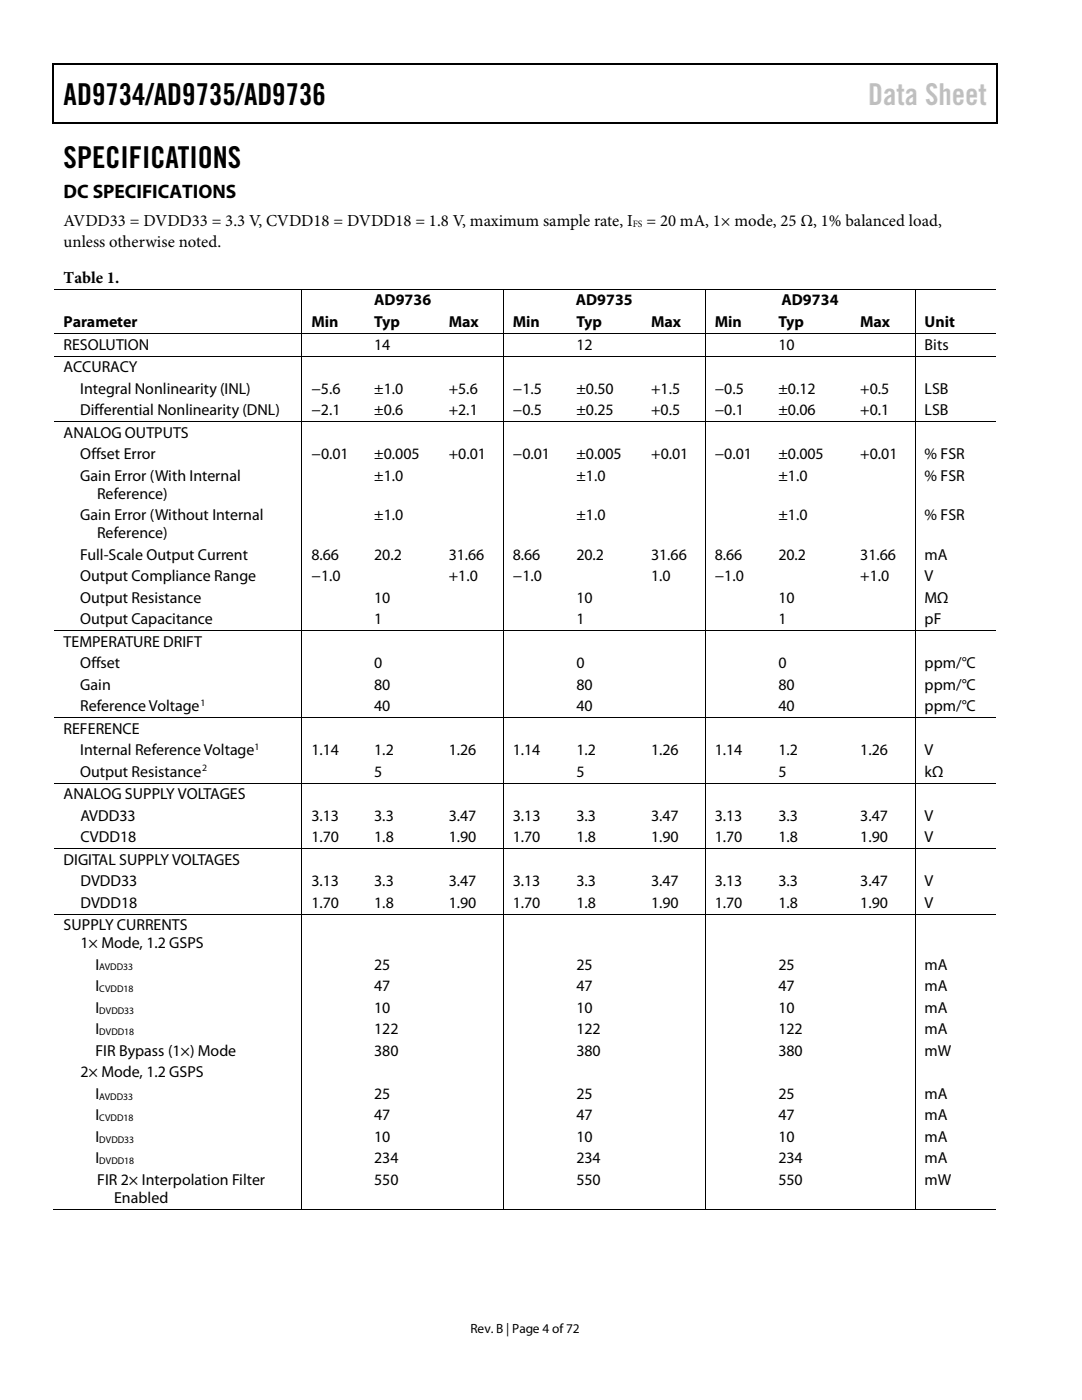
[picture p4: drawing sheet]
<svg xmlns="http://www.w3.org/2000/svg" width="216mm" height="279mm" viewBox="0 0 216 279" stroke-linecap="round" stroke-linejoin="round" font-family="sans-serif">
<defs><g id="words">
<g font-size="6">
<text x="12.7" y="20.9">AD9734/AD9735/AD9736</text>
<text x="12.7" y="33.6">SPECIFICATIONS</text>
</g>
<text font-size="6" fill="#c1c1c1" x="173.2" y="20.9">Data Sheet</text>
<text font-size="3.9" x="12.7" y="39.6">DC SPECIFICATIONS</text>
<g font-size="3.3">
<text x="12.7" y="45">AVDD33 = DVDD33 = 3.3 V, CVDD18 = DVDD18 = 1.8 V, maximum sample rate, I</text>
<text x="129" y="45">= 20 mA, 1× mode, 25 Ω, 1% balanced load,</text>
<text x="12.7" y="49.3">unless otherwise noted.</text>
<text x="12.7" y="56.4">Table 1.</text>
</g>
<g font-size="3.2">
<text x="12.7" y="65.3">Parameter</text>
<text x="62.1" y="65.3">Min</text>
<text x="74.7" y="61">AD9736</text>
<text x="74.7" y="65.3">Typ</text>
<text x="89.5" y="65.3">Max</text>
<text x="102.3" y="65.3">Min</text>
<text x="114.9" y="61">AD9735</text>
<text x="115" y="65.3">Typ</text>
<text x="129.9" y="65.3">Max</text>
<text x="142.6" y="65.3">Min</text>
<text x="155.3" y="65.3">Typ</text>
<text x="156" y="61">AD9734</text>
<text x="171.7" y="65.3">Max</text>
<text x="184.5" y="65.3">Unit</text>
<text x="12.7" y="69.8">RESOLUTION</text>
<text x="74.7" y="69.8">14</text>
<text x="115" y="69.8">12</text>
<text x="155.3" y="69.8">10</text>
<text x="184.5" y="69.8">Bits</text>
<text x="12.7" y="74.3">ACCURACY</text>
<text x="16" y="78.6">Integral Nonlinearity (INL)</text>
<text x="16" y="82.9">Differential Nonlinearity (DNL)</text>
<text x="62.1" y="78.6">−5.6</text>
<text x="62.1" y="82.9">−2.1</text>
<text x="74.7" y="78.6">±1.0</text>
<text x="74.7" y="82.9">±0.6</text>
<text x="89.5" y="78.6">+5.6</text>
<text x="89.5" y="82.9">+2.1</text>
<text x="102.3" y="78.6">−1.5</text>
<text x="102.3" y="82.9">−0.5</text>
<text x="115" y="78.6">±0.50</text>
<text x="115" y="82.9">±0.25</text>
<text x="129.9" y="78.6">+1.5</text>
<text x="129.9" y="82.9">+0.5</text>
<text x="142.6" y="78.6">−0.5</text>
<text x="142.6" y="82.9">−0.1</text>
<text x="155.3" y="78.6">±0.12</text>
<text x="155.3" y="82.9">±0.06</text>
<text x="171.7" y="78.6">+0.5</text>
<text x="171.7" y="82.9">+0.1</text>
<text x="184.5" y="78.6">LSB</text>
<text x="184.5" y="82.9">LSB</text>
<text x="12.7" y="87.3">ANALOG OUTPUTS</text>
<text x="16" y="91.7">Offset Error</text>
<text x="16" y="95.9">Gain Error (With Internal</text>
<text x="62.1" y="91.7">−0.01</text>
<text x="74.7" y="95.9">±1.0</text>
<text x="74.7" y="91.7">±0.005</text>
<text x="89.5" y="91.7">+0.01</text>
<text x="102.3" y="91.7">−0.01</text>
<text x="115" y="95.9">±1.0</text>
<text x="115" y="91.7">±0.005</text>
<text x="129.9" y="91.7">+0.01</text>
<text x="142.6" y="91.7">−0.01</text>
<text x="155.3" y="95.9">±1.0</text>
<text x="155.3" y="91.7">±0.005</text>
<text x="171.7" y="91.7">+0.01</text>
<text x="184.5" y="95.9">% FSR</text>
<text x="184.5" y="91.7">% FSR</text>
<text x="19.4" y="99.5">Reference)</text>
<text x="16" y="103.8">Gain Error (Without Internal</text>
<text x="19.4" y="107.4">Reference)</text>
<text x="74.7" y="103.8">±1.0</text>
<text x="115" y="103.8">±1.0</text>
<text x="155.3" y="103.8">±1.0</text>
<text x="184.5" y="103.8">% FSR</text>
<text x="16" y="111.7">Full-Scale Output Current</text>
<text x="62.1" y="111.7">8.66</text>
<text x="74.7" y="111.7">20.2</text>
<text x="89.5" y="111.7">31.66</text>
<text x="102.3" y="111.7">8.66</text>
<text x="115" y="111.7">20.2</text>
<text x="129.9" y="111.7">31.66</text>
<text x="142.6" y="111.7">8.66</text>
<text x="155.3" y="111.7">20.2</text>
<text x="171.7" y="111.7">31.66</text>
<text x="184.5" y="111.7">mA</text>
<text x="16" y="116">Output Compliance Range</text>
<text x="62.1" y="116">−1.0</text>
<text x="89.5" y="116">+1.0</text>
<text x="102.3" y="116">−1.0</text>
<text x="129.9" y="116">1.0</text>
<text x="142.6" y="116">−1.0</text>
<text x="171.7" y="116">+1.0</text>
<text x="184.5" y="116">V</text>
<text x="16" y="120.3">Output Resistance</text>
<text x="16" y="124.6">Output Capacitance</text>
<text x="74.7" y="120.3">10</text>
<text x="74.7" y="124.6">1</text>
<text x="115" y="120.3">10</text>
<text x="115" y="124.6">1</text>
<text x="155.3" y="120.3">10</text>
<text x="155.3" y="124.6">1</text>
<text x="184.5" y="124.6">pF</text>
<text x="184.5" y="120.3">MΩ</text>
<text x="12.7" y="129.1">TEMPERATURE DRIFT</text>
<text x="16" y="133.4">Offset</text>
<text x="16" y="137.7">Gain</text>
<text x="74.7" y="133.4">0</text>
<text x="74.7" y="137.7">80</text>
<text x="115" y="133.4">0</text>
<text x="115" y="137.7">80</text>
<text x="155.3" y="133.4">0</text>
<text x="155.3" y="137.7">80</text>
<text x="184.5" y="133.4">ppm/°C</text>
<text x="184.5" y="137.7">ppm/°C</text>
<text x="16" y="142">Reference Voltage</text>
<text x="74.7" y="142">40</text>
<text x="115" y="142">40</text>
<text x="155.3" y="142">40</text>
<text x="184.5" y="142">ppm/°C</text>
<text x="12.7" y="146.4">REFERENCE</text>
<text x="16" y="150.7">Internal Reference Voltage</text>
<text x="16" y="155">Output Resistance</text>
<text x="62.1" y="150.7">1.14</text>
<text x="74.7" y="150.7">1.2</text>
<text x="74.7" y="155">5</text>
<text x="89.5" y="150.7">1.26</text>
<text x="102.3" y="150.7">1.14</text>
<text x="115" y="150.7">1.2</text>
<text x="115" y="155">5</text>
<text x="129.9" y="150.7">1.26</text>
<text x="142.6" y="150.7">1.14</text>
<text x="155.3" y="150.7">1.2</text>
<text x="155.3" y="155">5</text>
<text x="171.7" y="150.7">1.26</text>
<text x="184.5" y="150.7">V</text>
<text x="184.5" y="155">kΩ</text>
<text x="12.7" y="159.5">ANALOG SUPPLY VOLTAGES</text>
<text x="16" y="163.8">AVDD33</text>
<text x="62.1" y="163.8">3.13</text>
<text x="74.7" y="163.8">3.3</text>
<text x="89.5" y="163.8">3.47</text>
<text x="102.3" y="163.8">3.13</text>
<text x="115" y="163.8">3.3</text>
<text x="129.9" y="163.8">3.47</text>
<text x="142.6" y="163.8">3.13</text>
<text x="155.3" y="163.8">3.3</text>
<text x="171.7" y="163.8">3.47</text>
<text x="184.5" y="163.8">V</text>
<text x="12.7" y="172.6">DIGITAL SUPPLY VOLTAGES</text>
<text x="16" y="168.1">CVDD18</text>
<text x="62.1" y="168.1">1.70</text>
<text x="74.7" y="168.1">1.8</text>
<text x="89.5" y="168.1">1.90</text>
<text x="102.3" y="168.1">1.70</text>
<text x="115" y="168.1">1.8</text>
<text x="129.9" y="168.1">1.90</text>
<text x="142.6" y="168.1">1.70</text>
<text x="155.3" y="168.1">1.8</text>
<text x="171.7" y="168.1">1.90</text>
<text x="184.5" y="168.1">V</text>
<text x="16" y="176.9">DVDD33</text>
<text x="62.1" y="176.9">3.13</text>
<text x="74.7" y="176.9">3.3</text>
<text x="89.5" y="176.9">3.47</text>
<text x="102.3" y="176.9">3.13</text>
<text x="115" y="176.9">3.3</text>
<text x="129.9" y="176.9">3.47</text>
<text x="142.6" y="176.9">3.13</text>
<text x="155.3" y="176.9">3.3</text>
<text x="171.7" y="176.9">3.47</text>
<text x="184.5" y="176.9">V</text>
<text x="12.7" y="185.6">SUPPLY CURRENTS</text>
<text x="16" y="181.1">DVDD18</text>
<text x="62.1" y="181.1">1.70</text>
<text x="74.7" y="181.1">1.8</text>
<text x="89.5" y="181.1">1.90</text>
<text x="102.3" y="181.1">1.70</text>
<text x="115" y="181.1">1.8</text>
<text x="129.9" y="181.1">1.90</text>
<text x="142.6" y="181.1">1.70</text>
<text x="155.3" y="181.1">1.8</text>
<text x="171.7" y="181.1">1.90</text>
<text x="184.5" y="181.1">V</text>
<text x="16" y="189.2">1× Mode, 1.2 GSPS</text>
<text x="19" y="193.5">I</text>
<text x="19" y="197.8">I</text>
<text x="74.7" y="193.5">25</text>
<text x="74.7" y="197.8">47</text>
<text x="115" y="193.5">25</text>
<text x="115" y="197.8">47</text>
<text x="155.3" y="193.5">25</text>
<text x="155.3" y="197.8">47</text>
<text x="184.5" y="193.5">mA</text>
<text x="184.5" y="197.8">mA</text>
<text x="19" y="202.1">I</text>
<text x="74.7" y="202.1">10</text>
<text x="115" y="202.1">10</text>
<text x="155.3" y="202.1">10</text>
<text x="184.5" y="202.1">mA</text>
<text x="19" y="206.4">I</text>
<text x="74.7" y="206.4">122</text>
<text x="115" y="206.4">122</text>
<text x="155.3" y="206.4">122</text>
<text x="184.5" y="206.4">mA</text>
<text x="16" y="215">2× Mode, 1.2 GSPS</text>
<text x="19" y="210.7">FIR Bypass (1×) Mode</text>
<text x="74.7" y="210.7">380</text>
<text x="115" y="210.7">380</text>
<text x="155.3" y="210.7">380</text>
<text x="184.5" y="210.7">mW</text>
<text x="19" y="219.3">I</text>
<text x="74.7" y="219.3">25</text>
<text x="115" y="219.3">25</text>
<text x="155.3" y="219.3">25</text>
<text x="184.5" y="219.3">mA</text>
<text x="19" y="223.6">I</text>
<text x="19" y="227.9">I</text>
<text x="74.7" y="227.9">10</text>
<text x="74.7" y="223.6">47</text>
<text x="115" y="223.6">47</text>
<text x="115" y="227.9">10</text>
<text x="155.3" y="227.9">10</text>
<text x="155.3" y="223.6">47</text>
<text x="184.5" y="227.9">mA</text>
<text x="184.5" y="223.6">mA</text>
<text x="19" y="232.2">I</text>
<text x="74.7" y="232.2">234</text>
<text x="115" y="232.2">234</text>
<text x="155.3" y="232.2">234</text>
<text x="184.5" y="232.2">mA</text>
<text x="19.4" y="236.5">FIR 2× Interpolation Filter</text>
<text x="74.7" y="236.5">550</text>
<text x="115" y="236.5">550</text>
<text x="155.3" y="236.5">550</text>
<text x="184.5" y="236.5">mW</text>
<text x="22.8" y="240.1">Enabled</text>
</g>
<text font-size="2.7" x="93.9" y="266">Rev. B | Page 4 of72</text>
<g font-size="1.9">
<text x="126.3" y="45.2">FS</text>
<text x="40" y="140.9">1</text>
<text x="50.8" y="149.7">1</text>
<text x="40.3" y="154">2</text>
<text x="19.8" y="193.7">AVDD33</text>
<text x="19.8" y="198">CVDD18</text>
<text x="19.8" y="202.3">DVDD33</text>
<text x="19.8" y="206.6">DVDD18</text>
<text x="19.8" y="219.5">AVDD33</text>
<text x="19.8" y="223.8">CVDD18</text>
<text x="19.8" y="228">DVDD33</text>
<text x="19.8" y="232.4">DVDD18</text>
</g>
</g></defs>
<g fill="#000">
<path d="M10.5 12.7h.3v1h-.3zM10.5 12.7h.3v.3h-.3zM133.3 12.7h.3v.3h-.3zM198.8 12.7h.2v1h-.2zM198.8 12.7h.2v.3h-.2zM10.5 24.4h.3v.2h-.3zM133.1 24.4h.2v.2h-.2zM198.8 24.4h.2v.2h-.2zM60.2 57.6h.1v.2h-.1zM100.4 57.6h.1v.2h-.1zM140.6 57.6h.2v.2h-.2zM182.5 57.6h.2v.2h-.2z"/>
<path d="M60.2 66.5h.1v.2h-.1zM60.2 71h.1v.2h-.1zM72.8 66.5h.1v.2h-.1zM72.8 71h.1v.2h-.1zM87.6 66.5h.2v.2h-.2zM87.6 71h.2v.2h-.2zM100.4 66.5h.1v.2h-.1zM100.4 71h.1v.2h-.1zM113.2 66.5h.1v.2h-.1zM113.2 71h.1v.2h-.1zM128 66.5h.2v.2h-.2zM128 71h.2v.2h-.2z"/>
<path d="M140.6 66.5h.2v.2h-.2zM140.6 71h.2v.2h-.2zM153.4 66.5h.2v.2h-.2zM153.4 71h.2v.2h-.2zM169.8 66.5h.1v.2h-.1zM169.8 71h.1v.2h-.1zM182.5 66.5h.2v.2h-.2zM182.5 71h.2v.2h-.2zM60.2 84h.1v.2h-.1zM72.8 84h.1v.2h-.1zM87.6 84h.2v.2h-.2zM100.4 84h.1v.2h-.1z"/>
<path d="M113.2 84h.1v.2h-.1zM128 84h.2v.2h-.2zM140.6 84h.2v.2h-.2zM153.4 84h.2v.2h-.2zM169.8 84h.1v.2h-.1zM182.5 84h.2v.2h-.2zM60.2 125.8h.1v.1h-.1zM72.8 125.8h.1v.1h-.1zM87.6 125.8h.2v.1h-.2zM100.4 125.8h.1v.1h-.1zM113.2 125.8h.1v.1h-.1zM128 125.8h.2v.1h-.2z"/>
<path d="M140.6 125.8h.2v.1h-.2zM153.4 125.8h.2v.1h-.2zM169.8 125.8h.1v.1h-.1zM182.5 125.8h.2v.1h-.2zM60.2 143.1h.1v.2h-.1zM60.2 156.2h.1v.2h-.1zM72.8 143.1h.1v.2h-.1zM72.8 156.2h.1v.2h-.1zM87.6 143.1h.2v.2h-.2zM87.6 156.2h.2v.2h-.2zM100.4 143.1h.1v.2h-.1zM100.4 156.2h.1v.2h-.1z"/>
<path d="M113.2 143.1h.1v.2h-.1zM113.2 156.2h.1v.2h-.1zM128 143.1h.2v.2h-.2zM128 156.2h.2v.2h-.2zM140.6 143.1h.2v.2h-.2zM140.6 156.2h.2v.2h-.2zM153.4 143.1h.2v.2h-.2zM153.4 156.2h.2v.2h-.2zM169.8 143.1h.1v.2h-.1zM169.8 156.2h.1v.2h-.1zM182.5 143.1h.2v.2h-.2zM182.5 156.2h.2v.2h-.2z"/>
<path d="M60.2 169.2h.1v.2h-.1zM72.8 169.2h.1v.2h-.1zM87.6 169.2h.2v.2h-.2zM100.4 169.2h.1v.2h-.1zM113.2 169.2h.1v.2h-.1zM128 169.2h.2v.2h-.2zM140.6 169.2h.2v.2h-.2zM153.4 169.2h.2v.2h-.2zM169.8 169.2h.1v.2h-.1zM182.5 169.2h.2v.2h-.2zM60.2 182.3h.1v.2h-.1zM72.8 182.3h.1v.2h-.1z"/>
<path d="M87.6 182.3h.2v.2h-.2zM100.4 182.3h.1v.2h-.1zM113.2 182.3h.1v.2h-.1zM128 182.3h.2v.2h-.2zM140.6 182.3h.2v.2h-.2zM153.4 182.3h.2v.2h-.2zM169.8 182.3h.1v.2h-.1zM182.5 182.3h.2v.2h-.2zM60.2 241.3h.1v.1h-.1zM72.5 241.3h.2v.1h-.2zM87.4 241.3h.1v.1h-.1zM100.4 241.3h.1v.1h-.1z"/>
<path d="M112.9 241.3h.2v.1h-.2zM127.8 241.3h.1v.1h-.1zM140.6 241.3h.2v.1h-.2zM153.2 241.3h.1v.1h-.1zM169.5 241.3h.2v.1h-.2zM182.5 241.3h.2v.1h-.2z"/>
</g>
<path d="M10.7 13.7v10.7M10.8 12.8h122.5M133.6 12.8h65.2M198.9 13.7v10.7M10.8 24.5h188" fill="none" stroke="#000" stroke-width=".25"/>
<g fill="none" stroke="#000" stroke-width=".2">
<path d="M10.8 57.7h49.4M60.2 57.8v8.7M60.3 57.7h40.1M100.5 57.8v8.7M100.5 57.7h40.1M140.7 57.8v8.7M140.8 57.7h41.7M182.6 57.8v8.7M182.7 57.7h16.1M10.8 66.6h49.4M10.8 71.1h49.4M60.2 66.7v4.3"/>
<path d="M60.2 71.2v12.8M60.3 66.6h12.5M60.3 71.1h12.5M72.9 66.6h14.7M72.9 71.1h14.7M87.8 66.6h12.6M87.8 71.1h12.6M100.5 66.7v4.3M100.5 71.2v12.8M100.5 66.6h12.7M100.5 71.1h12.7M113.3 66.6h14.7"/>
<path d="M113.3 71.1h14.7M128.2 66.6h12.4M128.2 71.1h12.4M140.7 66.7v4.3M140.7 71.2v12.8M140.8 66.6h12.6M140.8 71.1h12.6M153.6 66.6h16.2M153.6 71.1h16.2M169.9 66.6h12.6M169.9 71.1h12.6M182.6 66.7v4.3"/>
<path d="M182.6 71.2v12.8M182.7 66.6h16.1M182.7 71.1h16.1M10.8 84.1h49.4M60.2 84.2v41.6M60.3 84.1h12.5M72.9 84.1h14.7M87.8 84.1h12.6M100.5 84.2v41.6M100.5 84.1h12.7M113.3 84.1h14.7M128.2 84.1h12.4"/>
<path d="M140.7 84.2v41.6M140.8 84.1h12.6M153.6 84.1h16.2M169.9 84.1h12.6M182.6 84.2v41.6M182.7 84.1h16.1M10.8 125.9h49.4M60.2 125.9v17.2M60.3 125.9h12.5M72.9 125.9h14.7M87.8 125.9h12.6M100.5 125.9v17.2"/>
<path d="M100.5 125.9h12.7M113.3 125.9h14.7M128.2 125.9h12.4M140.7 125.9v17.2M140.8 125.9h12.6M153.6 125.9h16.2M169.9 125.9h12.6M182.6 125.9v17.2M182.7 125.9h16.1M10.8 143.2h49.4M10.8 156.3h49.4M60.2 143.3v12.9"/>
<path d="M60.2 156.4v12.8M60.3 143.2h12.5M60.3 156.3h12.5M72.9 143.2h14.7M72.9 156.3h14.7M87.8 143.2h12.6M87.8 156.3h12.6M100.5 143.3v12.9M100.5 156.4v12.8M100.5 143.2h12.7M100.5 156.3h12.7M113.3 143.2h14.7"/>
<path d="M113.3 156.3h14.7M128.2 143.2h12.4M128.2 156.3h12.4M140.7 143.3v12.9M140.7 156.4v12.8M140.8 143.2h12.6M140.8 156.3h12.6M153.6 143.2h16.2M153.6 156.3h16.2M169.9 143.2h12.6M169.9 156.3h12.6M182.6 143.3v12.9"/>
<path d="M182.6 156.4v12.8M182.7 143.2h16.1M182.7 156.3h16.1M10.8 169.3h49.4M60.2 169.4v12.9M60.3 169.3h12.5M72.9 169.3h14.7M87.8 169.3h12.6M100.5 169.4v12.9M100.5 169.3h12.7M113.3 169.3h14.7M128.2 169.3h12.4"/>
<path d="M140.7 169.4v12.9M140.8 169.3h12.6M153.6 169.3h16.2M169.9 169.3h12.6M182.6 169.4v12.9M182.7 169.3h16.1M10.8 182.4h49.4M60.2 182.5v58.8M60.3 182.4h12.5M72.9 182.4h14.7M87.8 182.4h12.6M100.5 182.5v58.8"/>
<path d="M100.5 182.4h12.7M113.3 182.4h14.7M128.2 182.4h12.4M140.7 182.5v58.8M140.8 182.4h12.6M153.6 182.4h16.2M169.9 182.4h12.6M182.6 182.5v58.8M182.7 182.4h16.1M10.5 241.3h49.7M60.3 241.3h40.1M100.5 241.3h40.1"/>
<path d="M140.8 241.3h41.7M182.7 241.3h16.1"/>
</g>
<use href="#words"/>
</svg>
